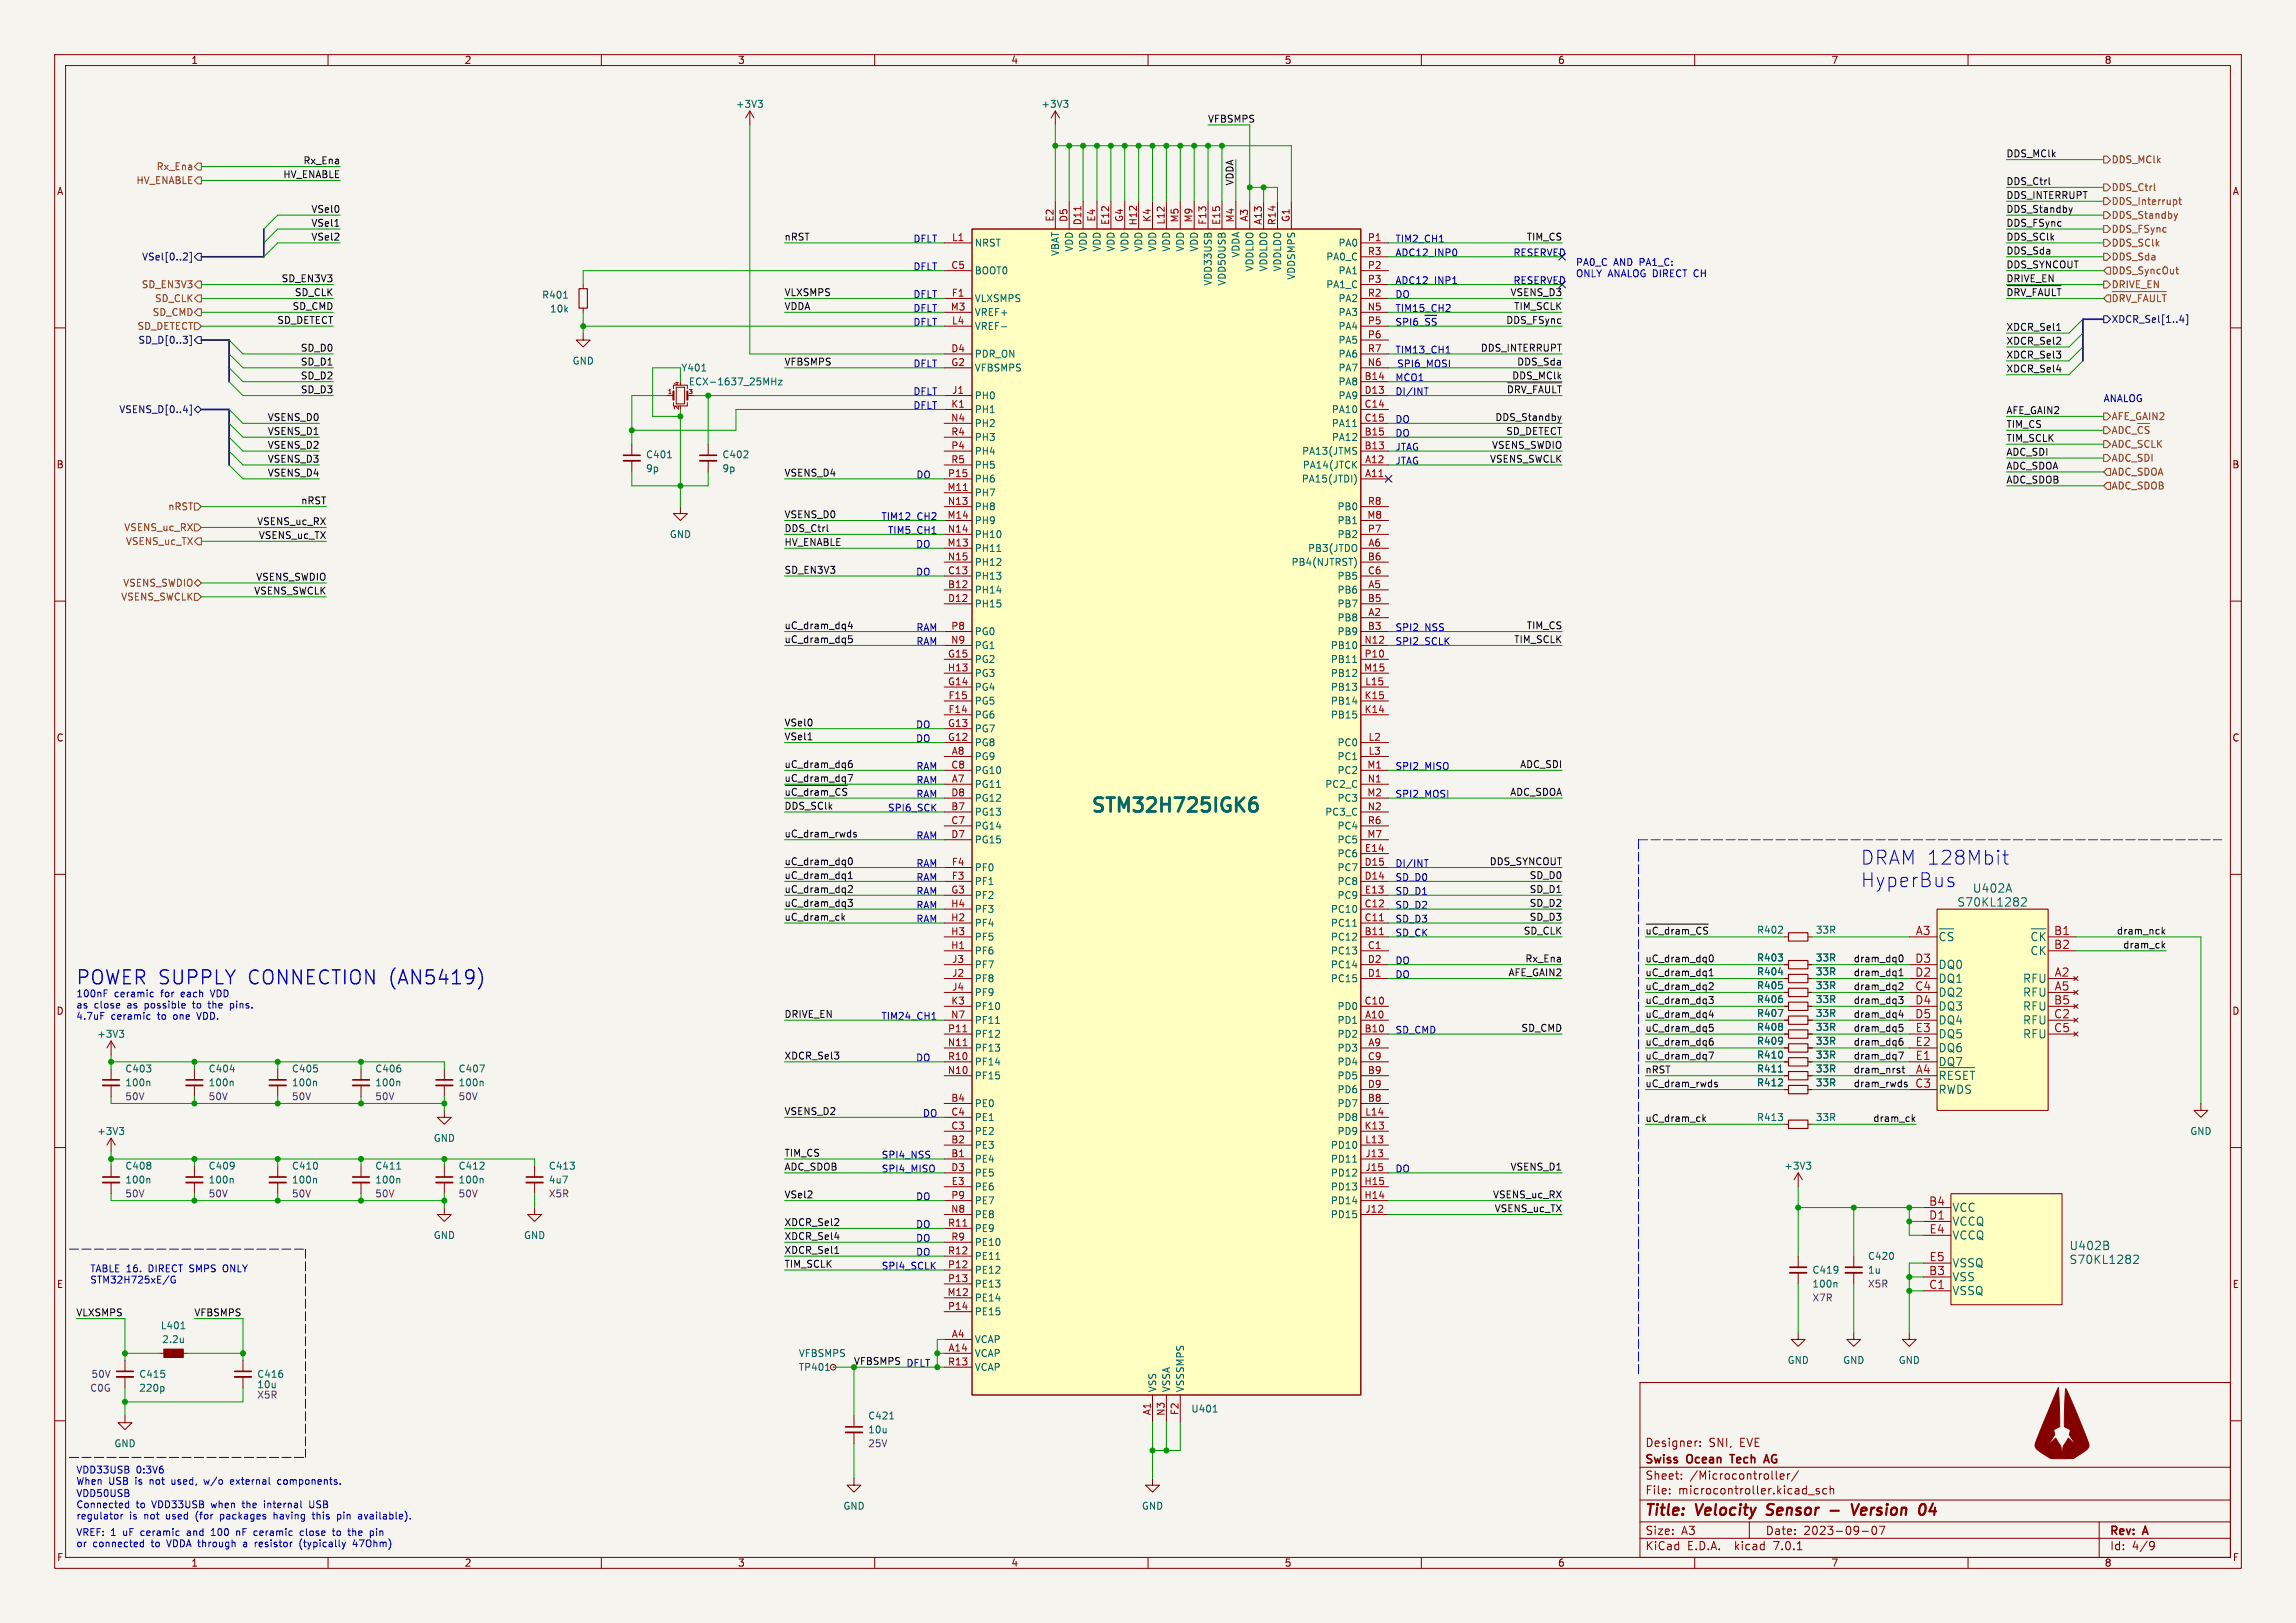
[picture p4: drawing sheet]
<svg xmlns="http://www.w3.org/2000/svg" width="420mm" height="297mm" viewBox="0 0 420 297" stroke-linecap="round" stroke-linejoin="round" font-family="sans-serif">
<defs><g id="words">
<text font-size="3.5" fill="#006464" x="199.4" y="149.2">STM32H725IGK6</text>
<g font-size="3.5" fill="#0000c2">
<text x="340.4" y="158.4">DRAM 128Mbit</text>
<text x="340.4" y="162.6">HyperBus</text>
<text x="14" y="180.3">POWER SUPPLY CONNECTION (AN5419)</text>
</g>
<g font-size="2.8" fill="#840000">
<text x="301" y="277.8">Title:</text>
<text x="310.4" y="277.8">Velocity</text>
<text x="323.9" y="277.8">Sensor</text>
<text x="340.7" y="277.8">Version</text>
<text x="353.6" y="277.8">04</text>
</g>
<g font-size="2.1" fill="#006464">
<text x="358" y="166.1">S70KL1282</text>
<text x="360.8" y="163.5">U402A</text>
<text x="354.6" y="173.1">~{CS}</text>
<text x="371.3" y="173.1">~{CK}</text>
<text x="354.6" y="177.5">DQ0</text>
<text x="371.3" y="174.9">CK</text>
<text x="354.6" y="182.5">DQ2</text>
<text x="354.6" y="180">DQ1</text>
<text x="354.6" y="185.1">DQ3</text>
<text x="370" y="180">RFU</text>
<text x="370" y="182.5">RFU</text>
<text x="370" y="185.1">RFU</text>
<text x="354.6" y="187.6">DQ4</text>
<text x="354.6" y="190.2">DQ5</text>
<text x="370" y="187.6">RFU</text>
<text x="370" y="190.2">RFU</text>
<text x="354.6" y="195.2">DQ7</text>
<text x="354.6" y="192.7">DQ6</text>
<text x="354.6" y="198.5">~{RESET}</text>
<text x="354.6" y="200.3">RWDS</text>
<text x="357.1" y="221.9">VCC</text>
<text x="357.1" y="224.5">VCCQ</text>
<text x="357.1" y="227">VCCQ</text>
<text x="357.1" y="232.1">VSSQ</text>
<text x="378.5" y="228.9">U402B</text>
<text x="378.5" y="231.5">S70KL1282</text>
<text x="357.1" y="234.6">VSS</text>
<text x="357.1" y="237.2">VSSQ</text>
</g>
<g font-size="2.1" fill="#a90000">
<text x="350.4" y="171.2">A3</text>
<text x="375.7" y="171.2">B1</text>
<text x="375.7" y="173.7">B2</text>
<text x="350.3" y="178.8">D2</text>
<text x="350.3" y="176.3">D3</text>
<text x="375.8" y="178.8">A2</text>
<text x="350.3" y="181.4">C4</text>
<text x="350.3" y="183.9">D4</text>
<text x="375.7" y="183.9">B5</text>
<text x="375.8" y="181.4">A5</text>
<text x="350.3" y="186.4">D5</text>
<text x="350.4" y="191.5">E2</text>
<text x="350.4" y="189">E3</text>
<text x="375.7" y="186.4">C2</text>
<text x="375.7" y="189">C5</text>
<text x="350.4" y="194.1">E1</text>
<text x="350.4" y="196.6">A4</text>
<text x="350.3" y="199.1">C3</text>
<text x="352.8" y="220.7">B4</text>
<text x="352.8" y="223.3">D1</text>
<text x="352.9" y="225.8">E4</text>
<text x="352.8" y="233.4">B3</text>
<text x="352.9" y="230.9">E5</text>
<text x="352.8" y="236">C1</text>
</g>
<g font-size="2.1" fill="#840000">
<text x="301" y="268.1">Swiss</text>
<text x="301" y="264.9">Designer:</text>
<text x="308.7" y="268.1">Ocean</text>
<text x="312.6" y="264.9">SNI,</text>
<text x="317.2" y="268.1">Tech</text>
<text x="318.2" y="264.9">EVE</text>
<text x="323.8" y="268.1">AG</text>
<text x="301" y="273.6">File:</text>
<text x="301" y="270.9">Sheet:</text>
<text x="307" y="273.6">microcontroller.kicad_sch</text>
<text x="309.1" y="270.9">/Microcontroller/</text>
<text x="301" y="281">Size:</text>
<text x="307.6" y="281">A3</text>
<text x="323" y="281">Date:</text>
<text x="329.9" y="281">2023-09-07</text>
<text x="386" y="281.2">Rev:</text>
<text x="392.2" y="281.2">A</text>
<text x="301" y="283.8">KiCad</text>
<text x="308.6" y="283.8">E.D.A.</text>
<text x="317.4" y="283.8">kicad</text>
<text x="324.5" y="283.8">7.0.1</text>
<text x="386" y="283.8">Id:</text>
<text x="390" y="283.8">4/9</text>
</g>
<g font-size="1.8" fill="#840000">
<text x="35" y="11.8">1</text>
<text x="85" y="11.8">2</text>
<text x="135" y="11.8">3</text>
<text x="185" y="11.8">4</text>
<text x="235" y="11.8">5</text>
<text x="285" y="11.8">6</text>
<text x="335" y="11.8">7</text>
<text x="385" y="11.8">8</text>
<text x="10.4" y="35.8">A</text>
<text x="408.4" y="35.8">A</text>
<text x="10.3" y="85.8">B</text>
<text x="408.3" y="85.8">B</text>
<text x="10.3" y="135.8">C</text>
<text x="408.3" y="135.8">C</text>
<text x="10.3" y="185.8">D</text>
<text x="408.3" y="185.8">D</text>
<text x="10.4" y="235.8">E</text>
<text x="408.3" y="235.8">E</text>
<text x="10.4" y="285.8">F</text>
<text x="35" y="286.8">1</text>
<text x="85" y="286.8">2</text>
<text x="135" y="286.8">3</text>
<text x="185" y="286.8">4</text>
<text x="235" y="286.8">5</text>
<text x="285" y="286.8">6</text>
<text x="335" y="286.8">7</text>
<text x="385" y="286.8">8</text>
<text x="408.4" y="285.8">F</text>
</g>
<g font-size="1.8" fill="#006464">
<text x="134.6" y="19.9">+3V3</text>
<text x="190.4" y="19.9">+3V3</text>
<text x="178.3" y="45.3">NRST</text>
<text x="193.9" y="47" transform="rotate(-90 193.9 47)">VBAT</text>
<text x="196.4" y="46.2" transform="rotate(-90 196.4 46.2)">VDD</text>
<text x="198.9" y="46.2" transform="rotate(-90 198.9 46.2)">VDD</text>
<text x="201.5" y="46.2" transform="rotate(-90 201.5 46.2)">VDD</text>
<text x="204" y="46.2" transform="rotate(-90 204 46.2)">VDD</text>
<text x="206.6" y="46.2" transform="rotate(-90 206.6 46.2)">VDD</text>
<text x="209.1" y="46.2" transform="rotate(-90 209.1 46.2)">VDD</text>
<text x="211.6" y="46.2" transform="rotate(-90 211.6 46.2)">VDD</text>
<text x="214.2" y="46.2" transform="rotate(-90 214.2 46.2)">VDD</text>
<text x="216.7" y="46.2" transform="rotate(-90 216.7 46.2)">VDD</text>
<text x="219.3" y="46.2" transform="rotate(-90 219.3 46.2)">VDD</text>
<text x="226.9" y="47.3" transform="rotate(-90 226.9 47.3)">VDDA</text>
<text x="242.5" y="47.8">PA0_C</text>
<text x="244.7" y="45.3">PA0</text>
<text x="178.3" y="50.4">BOOT0</text>
<text x="221.8" y="52.4" transform="rotate(-90 221.8 52.4)">VDD33USB</text>
<text x="224.3" y="52.4" transform="rotate(-90 224.3 52.4)">VDD50USB</text>
<text x="229.4" y="49.8" transform="rotate(-90 229.4 49.8)">VDDLDO</text>
<text x="232" y="49.8" transform="rotate(-90 232 49.8)">VDDLDO</text>
<text x="234.5" y="49.8" transform="rotate(-90 234.5 49.8)">VDDLDO</text>
<text x="237" y="51.3" transform="rotate(-90 237 51.3)">VDDSMPS</text>
<text x="242.5" y="52.9">PA1_C</text>
<text x="244.7" y="50.4">PA1</text>
<text x="99.1" y="54.8">R401</text>
<text x="100.6" y="57.3">10k</text>
<text x="178.3" y="55.4">VLXSMPS</text>
<text x="178.3" y="58">VREF+</text>
<text x="244.7" y="58">PA3</text>
<text x="244.7" y="55.4">PA2</text>
<text x="178.3" y="65.6">PDR_ON</text>
<text x="178.3" y="60.5">VREF-</text>
<text x="244.7" y="60.5">PA4</text>
<text x="244.7" y="63.1">PA5</text>
<text x="244.7" y="65.6">PA6</text>
<text x="104.7" y="66.9">GND</text>
<text x="124.6" y="68.1">Y401</text>
<text x="125.9" y="70.7">ECX-1637_25MHz</text>
<text x="178.3" y="68.1">VFBSMPS</text>
<text x="244.7" y="70.7">PA8</text>
<text x="244.7" y="68.1">PA7</text>
<text x="178.3" y="73.2">PH0</text>
<text x="178.3" y="75.8">PH1</text>
<text x="243.5" y="75.8">PA10</text>
<text x="244.7" y="73.2">PA9</text>
<text x="178.3" y="78.3">PH2</text>
<text x="178.3" y="83.4">PH4</text>
<text x="178.3" y="80.8">PH3</text>
<text x="238.1" y="83.4">PA13(JTMS</text>
<text x="243.5" y="80.8">PA12</text>
<text x="243.5" y="78.3">PA11</text>
<text x="118.1" y="84">C401</text>
<text x="118.1" y="86.6">9p</text>
<text x="132.1" y="84">C402</text>
<text x="132.1" y="86.6">9p</text>
<text x="178.3" y="88.5">PH6</text>
<text x="178.3" y="85.9">PH5</text>
<text x="238" y="88.5">PA15(JTDI)</text>
<text x="238.2" y="85.9">PA14(JTCK</text>
<text x="178.3" y="91">PH7</text>
<text x="178.3" y="93.5">PH8</text>
<text x="244.5" y="93.5">PB0</text>
<text x="122.5" y="98.6">GND</text>
<text x="178.3" y="101.2">PH11</text>
<text x="178.3" y="96.1">PH9</text>
<text x="178.3" y="98.6">PH10</text>
<text x="239.2" y="101.2">PB3(JTDO</text>
<text x="244.5" y="96.1">PB1</text>
<text x="244.5" y="98.6">PB2</text>
<text x="178.3" y="106.2">PH13</text>
<text x="178.3" y="103.7">PH12</text>
<text x="236.1" y="103.7">PB4(NJTRST)</text>
<text x="244.5" y="106.2">PB5</text>
<text x="178.3" y="108.8">PH14</text>
<text x="178.3" y="111.3">PH15</text>
<text x="244.5" y="113.9">PB8</text>
<text x="244.5" y="108.8">PB6</text>
<text x="244.5" y="111.3">PB7</text>
<text x="178.3" y="118.9">PG1</text>
<text x="178.3" y="116.4">PG0</text>
<text x="243.3" y="118.9">PB10</text>
<text x="244.5" y="116.4">PB9</text>
<text x="178.3" y="121.5">PG2</text>
<text x="178.3" y="124">PG3</text>
<text x="243.3" y="124">PB12</text>
<text x="243.3" y="121.5">PB11</text>
<text x="178.3" y="131.6">PG6</text>
<text x="178.3" y="129.1">PG5</text>
<text x="178.3" y="126.6">PG4</text>
<text x="243.3" y="131.6">PB15</text>
<text x="243.3" y="129.1">PB14</text>
<text x="243.3" y="126.6">PB13</text>
<text x="178.3" y="136.7">PG8</text>
<text x="178.3" y="134.2">PG7</text>
<text x="244.5" y="136.7">PC0</text>
<text x="178.3" y="139.3">PG9</text>
<text x="178.3" y="141.8">PG10</text>
<text x="244.5" y="139.3">PC1</text>
<text x="244.5" y="141.8">PC2</text>
<text x="178.3" y="144.3">PG11</text>
<text x="178.3" y="149.4">PG13</text>
<text x="178.3" y="146.9">PG12</text>
<text x="242.3" y="144.3">PC2_C</text>
<text x="242.3" y="149.4">PC3_C</text>
<text x="244.5" y="146.9">PC3</text>
<text x="178.3" y="152">PG14</text>
<text x="178.3" y="154.5">PG15</text>
<text x="244.5" y="154.5">PC5</text>
<text x="244.5" y="152">PC4</text>
<text x="178.3" y="159.6">PF0</text>
<text x="244.5" y="159.6">PC7</text>
<text x="244.5" y="157">PC6</text>
<text x="178.3" y="162.1">PF1</text>
<text x="178.3" y="164.7">PF2</text>
<text x="178.3" y="167.2">PF3</text>
<text x="243.3" y="167.2">PC10</text>
<text x="244.5" y="162.1">PC8</text>
<text x="244.5" y="164.7">PC9</text>
<text x="178.3" y="169.7">PF4</text>
<text x="178.3" y="172.3">PF5</text>
<text x="243.3" y="172.3">PC12</text>
<text x="243.3" y="169.7">PC11</text>
<text x="321.3" y="171">R402</text>
<text x="332.1" y="171">33R</text>
<text x="178.3" y="174.8">PF6</text>
<text x="178.3" y="179.9">PF8</text>
<text x="178.3" y="177.4">PF7</text>
<text x="243.3" y="174.8">PC13</text>
<text x="243.3" y="179.9">PC15</text>
<text x="243.3" y="177.4">PC14</text>
<text x="321.3" y="176.1">R403</text>
<text x="321.3" y="178.6">R404</text>
<text x="332.1" y="176.1">33R</text>
<text x="332.1" y="178.6">33R</text>
<text x="178.3" y="182.4">PF9</text>
<text x="178.3" y="185">PF10</text>
<text x="244.5" y="185">PD0</text>
<text x="321.3" y="183.7">R406</text>
<text x="321.3" y="181.2">R405</text>
<text x="332.1" y="183.7">33R</text>
<text x="332.1" y="181.2">33R</text>
<text x="17.7" y="190.1">+3V3</text>
<text x="178.3" y="187.5">PF11</text>
<text x="178.3" y="190.1">PF12</text>
<text x="244.5" y="187.5">PD1</text>
<text x="244.5" y="190.1">PD2</text>
<text x="321.3" y="188.8">R408</text>
<text x="321.3" y="191.3">R409</text>
<text x="321.3" y="186.2">R407</text>
<text x="332.1" y="188.8">33R</text>
<text x="332.1" y="191.3">33R</text>
<text x="332.1" y="186.2">33R</text>
<text x="22.9" y="196.4">C403</text>
<text x="38.1" y="196.4">C404</text>
<text x="53.3" y="196.4">C405</text>
<text x="68.6" y="196.4">C406</text>
<text x="83.8" y="196.4">C407</text>
<text x="178.3" y="197.7">PF15</text>
<text x="178.3" y="192.6">PF13</text>
<text x="178.3" y="195.1">PF14</text>
<text x="244.5" y="192.6">PD3</text>
<text x="244.5" y="197.7">PD5</text>
<text x="244.5" y="195.1">PD4</text>
<text x="321.3" y="196.4">R411</text>
<text x="321.3" y="193.9">R410</text>
<text x="332.1" y="196.4">33R</text>
<text x="332.1" y="193.9">33R</text>
<text x="22.9" y="198.9">100n</text>
<text x="38.1" y="198.9">100n</text>
<text x="53.3" y="198.9">100n</text>
<text x="68.6" y="198.9">100n</text>
<text x="83.8" y="198.9">100n</text>
<text x="178.3" y="202.8">PE0</text>
<text x="244.5" y="202.8">PD7</text>
<text x="244.5" y="200.2">PD6</text>
<text x="321.3" y="198.9">R412</text>
<text x="332.1" y="198.9">33R</text>
<text x="17.7" y="207.8">+3V3</text>
<text x="79.3" y="209.1">GND</text>
<text x="178.3" y="207.8">PE2</text>
<text x="178.3" y="205.3">PE1</text>
<text x="244.5" y="207.8">PD9</text>
<text x="244.5" y="205.3">PD8</text>
<text x="321.3" y="205.3">R413</text>
<text x="332.1" y="205.3">33R</text>
<text x="400.6" y="207.8">GND</text>
<text x="22.9" y="214.2">C408</text>
<text x="38.1" y="214.2">C409</text>
<text x="53.3" y="214.2">C410</text>
<text x="68.6" y="214.2">C411</text>
<text x="83.8" y="214.2">C412</text>
<text x="100.3" y="214.2">C413</text>
<text x="178.3" y="212.9">PE4</text>
<text x="178.3" y="210.4">PE3</text>
<text x="178.3" y="215.5">PE5</text>
<text x="243.3" y="212.9">PD11</text>
<text x="243.3" y="215.5">PD12</text>
<text x="243.3" y="210.4">PD10</text>
<text x="326.3" y="214.2">+3V3</text>
<text x="22.9" y="216.7">100n</text>
<text x="38.1" y="216.7">100n</text>
<text x="53.3" y="216.7">100n</text>
<text x="68.6" y="216.7">100n</text>
<text x="83.8" y="216.7">100n</text>
<text x="100.3" y="216.7">4u7</text>
<text x="178.3" y="218">PE6</text>
<text x="178.3" y="220.5">PE7</text>
<text x="243.3" y="220.5">PD14</text>
<text x="243.3" y="218">PD13</text>
<text x="79.3" y="226.9">GND</text>
<text x="95.8" y="226.9">GND</text>
<text x="178.3" y="223.1">PE8</text>
<text x="178.3" y="225.6">PE9</text>
<text x="243.3" y="223.1">PD15</text>
<text x="178.3" y="233.2">PE12</text>
<text x="178.3" y="230.7">PE11</text>
<text x="178.3" y="228.2">PE10</text>
<text x="331.5" y="233.2">C419</text>
<text x="341.6" y="230.7">C420</text>
<text x="341.6" y="233.2">1u</text>
<text x="178.3" y="238.3">PE14</text>
<text x="178.3" y="235.8">PE13</text>
<text x="331.5" y="235.8">100n</text>
<text x="29.4" y="243.4">L401</text>
<text x="29.6" y="245.9">2.2u</text>
<text x="178.3" y="245.9">VCAP</text>
<text x="178.3" y="240.9">PE15</text>
<text x="146.1" y="251">TP401</text>
<text x="146.1" y="248.5">VFBSMPS</text>
<text x="178.3" y="248.5">VCAP</text>
<text x="178.3" y="251">VCAP</text>
<text x="326.9" y="249.7">GND</text>
<text x="337.1" y="249.7">GND</text>
<text x="347.3" y="249.7">GND</text>
<text x="25.4" y="252.3">C415</text>
<text x="25.4" y="254.8">220p</text>
<text x="47" y="252.3">C416</text>
<text x="211.6" y="254.8" transform="rotate(-90 211.6 254.8)">VSS</text>
<text x="214.2" y="254.8" transform="rotate(-90 214.2 254.8)">VSSA</text>
<text x="216.7" y="254.8" transform="rotate(-90 216.7 254.8)">VSSSMPS</text>
<text x="158.8" y="259.9">C421</text>
<text x="158.8" y="262.4">10u</text>
<text x="217.9" y="258.6">U401</text>
<text x="20.9" y="265">GND</text>
<text x="154.2" y="276.4">GND</text>
<text x="208.8" y="276.4">GND</text>
</g>
<g font-size="1.8" fill="#0f0f0f">
<text x="221" y="22.5">VFBSMPS</text>
<text x="367" y="28.9">DDS_MClk</text>
<text x="51.7" y="32.7">HV_ENABLE</text>
<text x="55.4" y="30.1">Rx_Ena</text>
<text x="225.7" y="34.1" transform="rotate(-90 225.7 34.1)">VDDA</text>
<text x="367" y="33.9">DDS_Ctrl</text>
<text x="56.8" y="39">VSel0</text>
<text x="56.8" y="41.6">VSel1</text>
<text x="367" y="36.5">DDS_INTERRUPT</text>
<text x="367" y="39">DDS_Standby</text>
<text x="367" y="41.6">DDS_FSync</text>
<text x="56.8" y="44.1">VSel2</text>
<text x="143.5" y="44.1">nRST</text>
<text x="279.2" y="44.1">TIM_CS</text>
<text x="367" y="44.1">DDS_SClk</text>
<text x="367" y="46.6">DDS_Sda</text>
<text x="51.4" y="51.7">SD_EN3V3</text>
<text x="367" y="51.7">DRIVE_EN</text>
<text x="367" y="49.2">DDS_SYNCOUT</text>
<text x="50.6" y="59.3">SD_DETECT</text>
<text x="53.4" y="56.8">SD_CMD</text>
<text x="53.8" y="54.3">SD_CLK</text>
<text x="143.5" y="54.3">VLXSMPS</text>
<text x="143.5" y="56.8">VDDA</text>
<text x="275.4" y="59.3">DDS_FSync</text>
<text x="276.2" y="54.3">VSENS_D3</text>
<text x="276.9" y="56.8">TIM_SCLK</text>
<text x="367" y="54.3">~{DRV_FAULT}</text>
<text x="54.9" y="64.4">SD_D0</text>
<text x="270.7" y="64.4">DDS_INTERRUPT</text>
<text x="367" y="60.6">XDCR_Sel1</text>
<text x="367" y="63.2">XDCR_Sel2</text>
<text x="367" y="65.7">XDCR_Sel3</text>
<text x="54.9" y="69.5">SD_D2</text>
<text x="54.9" y="67">SD_D1</text>
<text x="143.5" y="67">VFBSMPS</text>
<text x="276.5" y="69.5">DDS_MClk</text>
<text x="277.4" y="67">DDS_Sda</text>
<text x="367" y="68.2">XDCR_Sel4</text>
<text x="48.9" y="77.1">VSENS_D0</text>
<text x="54.9" y="72">SD_D3</text>
<text x="273.4" y="77.1">DDS_Standby</text>
<text x="275.5" y="72">~{DRV_FAULT}</text>
<text x="367" y="75.9">AFE_GAIN2</text>
<text x="48.9" y="79.7">VSENS_D1</text>
<text x="48.9" y="82.2">VSENS_D2</text>
<text x="272.8" y="82.2">VSENS_SWDIO</text>
<text x="275.4" y="79.7">SD_DETECT</text>
<text x="367" y="80.9">TIM_SCLK</text>
<text x="367" y="78.4">TIM_CS</text>
<text x="367" y="83.5">ADC_SDI</text>
<text x="48.9" y="84.7">VSENS_D3</text>
<text x="48.9" y="87.3">VSENS_D4</text>
<text x="143.5" y="87.3">VSENS_D4</text>
<text x="272.4" y="84.7">VSENS_SWCLK</text>
<text x="367" y="88.6">ADC_SDOB</text>
<text x="367" y="86">ADC_SDOA</text>
<text x="55" y="92.4">nRST</text>
<text x="143.5" y="94.9">VSENS_D0</text>
<text x="46.9" y="96.2">VSENS_uc_RX</text>
<text x="47.2" y="98.7">VSENS_uc_TX</text>
<text x="143.5" y="100">HV_ENABLE</text>
<text x="143.5" y="97.4">DDS_Ctrl</text>
<text x="46.7" y="106.3">VSENS_SWDIO</text>
<text x="143.5" y="105.1">SD_EN3V3</text>
<text x="46.4" y="108.9">VSENS_SWCLK</text>
<text x="143.5" y="117.8">uC_dram_dq5</text>
<text x="143.5" y="115.2">uC_dram_dq4</text>
<text x="276.9" y="117.8">TIM_SCLK</text>
<text x="279.2" y="115.2">TIM_CS</text>
<text x="143.5" y="135.5">VSel1</text>
<text x="143.5" y="133">VSel0</text>
<text x="143.5" y="140.6">uC_dram_dq6</text>
<text x="143.5" y="143.2">uC_dram_dq7</text>
<text x="277.9" y="140.6">ADC_SDI</text>
<text x="143.5" y="148.2">DDS_SClk</text>
<text x="143.5" y="145.7">~{uC_dram_CS}</text>
<text x="276.1" y="145.7">ADC_SDOA</text>
<text x="143.5" y="153.3">uC_dram_rwds</text>
<text x="143.5" y="160.9">uC_dram_dq1</text>
<text x="143.5" y="158.4">uC_dram_dq0</text>
<text x="272.4" y="158.4">DDS_SYNCOUT</text>
<text x="279.7" y="160.9">SD_D0</text>
<text x="143.5" y="166">uC_dram_dq3</text>
<text x="143.5" y="163.5">uC_dram_dq2</text>
<text x="279.7" y="166">SD_D2</text>
<text x="279.7" y="163.5">SD_D1</text>
<text x="143.5" y="168.6">uC_dram_ck</text>
<text x="278.6" y="171.1">SD_CLK</text>
<text x="279.7" y="168.6">SD_D3</text>
<text x="301" y="171.1">~{uC_dram_CS}</text>
<text x="387.1" y="171.1">dram_nck</text>
<text x="388.3" y="173.6">dram_ck</text>
<text x="275.8" y="178.7">AFE_GAIN2</text>
<text x="278.9" y="176.2">Rx_Ena</text>
<text x="301" y="176.2">uC_dram_dq0</text>
<text x="301" y="178.7">uC_dram_dq1</text>
<text x="339.1" y="178.7">dram_dq1</text>
<text x="339.1" y="176.2">dram_dq0</text>
<text x="301" y="181.3">uC_dram_dq2</text>
<text x="301" y="183.8">uC_dram_dq3</text>
<text x="339.1" y="183.8">dram_dq3</text>
<text x="339.1" y="181.3">dram_dq2</text>
<text x="143.5" y="186.3">DRIVE_EN</text>
<text x="278.2" y="188.9">SD_CMD</text>
<text x="301" y="186.3">uC_dram_dq4</text>
<text x="301" y="188.9">uC_dram_dq5</text>
<text x="301" y="191.4">uC_dram_dq6</text>
<text x="339.1" y="188.9">dram_dq5</text>
<text x="339.1" y="186.3">dram_dq4</text>
<text x="339.1" y="191.4">dram_dq6</text>
<text x="143.5" y="194">XDCR_Sel3</text>
<text x="301" y="196.5">nRST</text>
<text x="301" y="194">uC_dram_dq7</text>
<text x="339.1" y="196.5">dram_nrst</text>
<text x="339.1" y="194">dram_dq7</text>
<text x="301" y="199">uC_dram_rwds</text>
<text x="339.1" y="199">dram_rwds</text>
<text x="143.5" y="204.1">VSENS_D2</text>
<text x="301" y="205.4">uC_dram_ck</text>
<text x="342.5" y="205.4">dram_ck</text>
<text x="143.5" y="214.3">ADC_SDOB</text>
<text x="143.5" y="211.7">TIM_CS</text>
<text x="276.2" y="214.3">VSENS_D1</text>
<text x="143.5" y="219.4">VSel2</text>
<text x="273" y="219.4">VSENS_uc_RX</text>
<text x="273.3" y="221.9">VSENS_uc_TX</text>
<text x="143.5" y="227">XDCR_Sel4</text>
<text x="143.5" y="224.4">XDCR_Sel2</text>
<text x="143.5" y="232.1">TIM_SCLK</text>
<text x="143.5" y="229.5">XDCR_Sel1</text>
<text x="14" y="241">VLXSMPS</text>
<text x="35.6" y="241">VFBSMPS</text>
</g>
<g font-size="1.8" fill="#725600">
<text x="24.8" y="33.8">HV_ENABLE</text>
<text x="28.5" y="31.3">Rx_Ena</text>
<text x="386.3" y="30">DDS_MClk</text>
<text x="386.3" y="35.1">DDS_Ctrl</text>
<text x="386.3" y="40.2">DDS_Standby</text>
<text x="386.3" y="37.7">DDS_Interrupt</text>
<text x="386.3" y="45.3">DDS_SClk</text>
<text x="386.3" y="47.8">DDS_Sda</text>
<text x="386.3" y="42.7">DDS_FSync</text>
<text x="25.8" y="52.9">SD_EN3V3</text>
<text x="386.3" y="50.4">DDS_SyncOut</text>
<text x="386.3" y="52.9">DRIVE_EN</text>
<text x="27.8" y="58">SD_CMD</text>
<text x="28.2" y="55.4">SD_CLK</text>
<text x="386.3" y="56">~{DRV_FAULT}</text>
<text x="25" y="60.5">SD_DETECT</text>
<text x="386.3" y="77">AFE_GAIN2</text>
<text x="386.3" y="80.2">ADC_~{CS}</text>
<text x="386.3" y="82.1">ADC_SCLK</text>
<text x="386.3" y="89.7">ADC_SDOB</text>
<text x="386.3" y="87.2">ADC_SDOA</text>
<text x="386.3" y="84.6">ADC_SDI</text>
<text x="30.6" y="93.5">nRST</text>
<text x="22.6" y="97.3">VSENS_uc_RX</text>
<text x="22.9" y="99.9">VSENS_uc_TX</text>
<text x="22.4" y="107.5">VSENS_SWDIO</text>
<text x="22.1" y="110">VSENS_SWCLK</text>
</g>
<g font-size="1.8" fill="#a90000">
<text x="192.8" y="40.6" transform="rotate(-90 192.8 40.6)">E2</text>
<text x="195.3" y="40.7" transform="rotate(-90 195.3 40.7)">D5</text>
<text x="197.9" y="41.3" transform="rotate(-90 197.9 41.3)">D11</text>
<text x="200.4" y="40.6" transform="rotate(-90 200.4 40.6)">E4</text>
<text x="202.9" y="41.2" transform="rotate(-90 202.9 41.2)">E12</text>
<text x="205.5" y="40.7" transform="rotate(-90 205.5 40.7)">G4</text>
<text x="208" y="41.3" transform="rotate(-90 208 41.3)">H12</text>
<text x="210.6" y="40.7" transform="rotate(-90 210.6 40.7)">K4</text>
<text x="213.1" y="41.2" transform="rotate(-90 213.1 41.2)">L12</text>
<text x="215.6" y="40.8" transform="rotate(-90 215.6 40.8)">M5</text>
<text x="218.2" y="40.8" transform="rotate(-90 218.2 40.8)">M9</text>
<text x="220.7" y="41.2" transform="rotate(-90 220.7 41.2)">F13</text>
<text x="223.3" y="41.2" transform="rotate(-90 223.3 41.2)">E15</text>
<text x="225.8" y="40.8" transform="rotate(-90 225.8 40.8)">M4</text>
<text x="228.3" y="40.6" transform="rotate(-90 228.3 40.6)">A3</text>
<text x="230.9" y="41.2" transform="rotate(-90 230.9 41.2)">A13</text>
<text x="233.4" y="41.3" transform="rotate(-90 233.4 41.3)">R14</text>
<text x="236" y="40.7" transform="rotate(-90 236 40.7)">G1</text>
<text x="174.1" y="44.2">L1</text>
<text x="250.2" y="44.2">P1</text>
<text x="250.2" y="46.7">R3</text>
<text x="174" y="49.3">C5</text>
<text x="250.2" y="49.3">P2</text>
<text x="250.2" y="51.8">P3</text>
<text x="173.9" y="56.9">M3</text>
<text x="174" y="54.4">F1</text>
<text x="174.1" y="59.4">L4</text>
<text x="250.1" y="56.9">N5</text>
<text x="250.2" y="59.4">P5</text>
<text x="250.2" y="54.4">R2</text>
<text x="174" y="64.5">D4</text>
<text x="250.2" y="62">P6</text>
<text x="250.2" y="64.5">R7</text>
<text x="174" y="67.1">G2</text>
<text x="249.6" y="69.6">B14</text>
<text x="250.1" y="67.1">N6</text>
<text x="173.9" y="77.2">N4</text>
<text x="174" y="74.7">K1</text>
<text x="174.1" y="72.1">J1</text>
<text x="249.6" y="74.7">C14</text>
<text x="249.6" y="77.2">C15</text>
<text x="249.6" y="72.1">D13</text>
<text x="174" y="82.3">P4</text>
<text x="174" y="79.8">R4</text>
<text x="249.6" y="82.3">B13</text>
<text x="249.6" y="79.8">B15</text>
<text x="173.3" y="89.9">M11</text>
<text x="173.4" y="87.4">P15</text>
<text x="174" y="84.8">R5</text>
<text x="249.6" y="87.4">A11</text>
<text x="249.6" y="84.8">A12</text>
<text x="173.3" y="95">M14</text>
<text x="173.3" y="92.5">N13</text>
<text x="250.1" y="95">M8</text>
<text x="250.2" y="92.5">R8</text>
<text x="173.3" y="100.1">M13</text>
<text x="173.3" y="97.5">N14</text>
<text x="250.2" y="97.5">P7</text>
<text x="250.2" y="100.1">A6</text>
<text x="173.3" y="102.6">N15</text>
<text x="173.4" y="107.7">B12</text>
<text x="173.4" y="105.2">C13</text>
<text x="250.2" y="102.6">B6</text>
<text x="250.2" y="105.2">C6</text>
<text x="250.2" y="107.7">A5</text>
<text x="173.4" y="110.2">D12</text>
<text x="250.2" y="110.2">B5</text>
<text x="250.2" y="112.8">A2</text>
<text x="173.9" y="117.9">N9</text>
<text x="174" y="115.3">P8</text>
<text x="249.5" y="117.9">N12</text>
<text x="250.2" y="115.3">B3</text>
<text x="173.3" y="122.9">H13</text>
<text x="173.4" y="125.5">G14</text>
<text x="173.4" y="120.4">G15</text>
<text x="249.5" y="122.9">M15</text>
<text x="249.6" y="120.4">P10</text>
<text x="249.7" y="125.5">L15</text>
<text x="173.4" y="130.6">F14</text>
<text x="173.4" y="128">F15</text>
<text x="249.6" y="130.6">K14</text>
<text x="249.6" y="128">K15</text>
<text x="173.4" y="135.6">G12</text>
<text x="173.4" y="133.1">G13</text>
<text x="250.3" y="135.6">L2</text>
<text x="174" y="140.7">C8</text>
<text x="174" y="143.3">A7</text>
<text x="174" y="138.2">A8</text>
<text x="250.1" y="140.7">M1</text>
<text x="250.1" y="143.3">N1</text>
<text x="250.3" y="138.2">L3</text>
<text x="174" y="148.3">B7</text>
<text x="174" y="145.8">D8</text>
<text x="250.1" y="145.8">M2</text>
<text x="250.1" y="148.3">N2</text>
<text x="174" y="150.9">C7</text>
<text x="174" y="153.4">D7</text>
<text x="249.6" y="156">E14</text>
<text x="250.1" y="153.4">M7</text>
<text x="250.2" y="150.9">R6</text>
<text x="174" y="161">F3</text>
<text x="174" y="158.5">F4</text>
<text x="249.6" y="161">D14</text>
<text x="249.6" y="158.5">D15</text>
<text x="173.9" y="166.1">H4</text>
<text x="174" y="163.6">G3</text>
<text x="249.6" y="166.1">C12</text>
<text x="249.6" y="163.6">E13</text>
<text x="173.9" y="173.7">H1</text>
<text x="173.9" y="168.7">H2</text>
<text x="173.9" y="171.2">H3</text>
<text x="249.6" y="171.2">B11</text>
<text x="249.6" y="168.7">C11</text>
<text x="250.2" y="173.7">C1</text>
<text x="174.1" y="178.8">J2</text>
<text x="174.1" y="176.3">J3</text>
<text x="250.2" y="178.8">D1</text>
<text x="250.2" y="176.3">D2</text>
<text x="174" y="183.9">K3</text>
<text x="174.1" y="181.4">J4</text>
<text x="249.6" y="183.9">C10</text>
<text x="173.3" y="191.5">N11</text>
<text x="173.4" y="189">P11</text>
<text x="173.9" y="186.4">N7</text>
<text x="249.6" y="189">B10</text>
<text x="249.6" y="186.4">A10</text>
<text x="250.2" y="191.5">A9</text>
<text x="173.3" y="196.6">N10</text>
<text x="173.4" y="194.1">R10</text>
<text x="250.2" y="196.6">B9</text>
<text x="250.2" y="194.1">C9</text>
<text x="174" y="201.7">B4</text>
<text x="250.2" y="201.7">B8</text>
<text x="250.2" y="199.1">D9</text>
<text x="174" y="209.3">B2</text>
<text x="174" y="206.8">C3</text>
<text x="174" y="204.2">C4</text>
<text x="249.6" y="206.8">K13</text>
<text x="249.7" y="209.3">L13</text>
<text x="249.7" y="204.2">L14</text>
<text x="174" y="211.8">B1</text>
<text x="174" y="214.4">D3</text>
<text x="249.7" y="211.8">J13</text>
<text x="249.7" y="214.4">J15</text>
<text x="173.9" y="222">N8</text>
<text x="174" y="219.5">P9</text>
<text x="174" y="216.9">E3</text>
<text x="249.5" y="219.5">H14</text>
<text x="249.5" y="216.9">H15</text>
<text x="249.7" y="222">J12</text>
<text x="173.4" y="224.5">R11</text>
<text x="174" y="227.1">R9</text>
<text x="173.4" y="232.2">P12</text>
<text x="173.4" y="229.6">R12</text>
<text x="173.3" y="237.2">M12</text>
<text x="173.4" y="234.7">P13</text>
<text x="173.4" y="239.8">P14</text>
<text x="174" y="244.9">A4</text>
<text x="173.4" y="249.9">R13</text>
<text x="173.4" y="247.4">A14</text>
<text x="210.6" y="259" transform="rotate(-90 210.6 259)">A1</text>
<text x="213.1" y="259.1" transform="rotate(-90 213.1 259.1)">N3</text>
<text x="215.6" y="259" transform="rotate(-90 215.6 259)">F2</text>
</g>
<g font-size="1.8" fill="#000084">
<text x="25.9" y="47.8">VSel[0..2]</text>
<text x="276.9" y="47">RESERVED</text>
<text x="276.9" y="52.1">RESERVED</text>
<text x="386.3" y="59.2">XDCR_Sel[1..4]</text>
<text x="25.2" y="63.1">SD_D[0..3]</text>
<text x="21.7" y="75.8">VSENS_D[0..4]</text>
</g>
<g font-size="1.8" fill="#0000c2">
<text x="167" y="44.4">DFLT</text>
<text x="255.3" y="44.4">TIM2_CH1</text>
<text x="255.3" y="47">ADC12_INP0</text>
<text x="167" y="49.5">DFLT</text>
<text x="255.3" y="52.1">ADC12_INP1</text>
<text x="288.3" y="48.7">PA0_C</text>
<text x="288.3" y="50.8">ONLY ANALOG DIRECT CH</text>
<text x="295.2" y="48.7">AND PA1_C:</text>
<text x="167" y="59.7">DFLT</text>
<text x="167" y="54.6">DFLT</text>
<text x="167" y="57.2">DFLT</text>
<text x="255.3" y="57.2">TIM15_CH2</text>
<text x="255.3" y="54.6">DO</text>
<text x="255.3" y="59.7">SPI6_~{SS}</text>
<text x="255.3" y="64.8">TIM13_CH1</text>
<text x="167" y="67.3">DFLT</text>
<text x="255.3" y="69.8">MCO1</text>
<text x="255.4" y="67.3">SPI6_MOSI</text>
<text x="167" y="72.4">DFLT</text>
<text x="167" y="74.9">DFLT</text>
<text x="255.3" y="72.4">DI/INT</text>
<text x="255.3" y="77.5">DO</text>
<text x="384.8" y="73.7">ANALOG</text>
<text x="255.3" y="80">DO</text>
<text x="255.3" y="82.5">JTAG</text>
<text x="167.6" y="87.6">DO</text>
<text x="255.3" y="85.1">JTAG</text>
<text x="161.1" y="95.2">TIM12_CH2</text>
<text x="162.3" y="97.8">TIM5_CH1</text>
<text x="167.5" y="100.3">DO</text>
<text x="167.5" y="105.4">DO</text>
<text x="167.6" y="118.1">RAM</text>
<text x="167.6" y="115.6">RAM</text>
<text x="255.3" y="115.6">SPI2_NSS</text>
<text x="255.3" y="118.1">SPI2_SCLK</text>
<text x="167.5" y="133.3">DO</text>
<text x="167.5" y="135.9">DO</text>
<text x="167.6" y="143.5">RAM</text>
<text x="167.6" y="141">RAM</text>
<text x="255.3" y="141">SPI2_MISO</text>
<text x="162.3" y="148.6">SPI6_SCK</text>
<text x="167.6" y="146">RAM</text>
<text x="255.3" y="146">SPI2_MOSI</text>
<text x="167.6" y="153.7">RAM</text>
<text x="167.6" y="161.3">RAM</text>
<text x="167.6" y="158.8">RAM</text>
<text x="255.3" y="158.8">DI/INT</text>
<text x="255.3" y="161.3">SD_D0</text>
<text x="167.6" y="163.8">RAM</text>
<text x="167.6" y="166.4">RAM</text>
<text x="255.3" y="163.8">SD_D1</text>
<text x="255.3" y="166.4">SD_D2</text>
<text x="167.6" y="168.9">RAM</text>
<text x="255.3" y="171.4">SD_CK</text>
<text x="255.3" y="168.9">SD_D3</text>
<text x="255.3" y="176.5">DO</text>
<text x="255.3" y="179.1">DO</text>
<text x="14" y="182.6">100nF</text>
<text x="14" y="184.6">as</text>
<text x="17.2" y="184.6">close</text>
<text x="20.9" y="182.6">ceramic</text>
<text x="23.4" y="184.6">as</text>
<text x="26.6" y="184.6">possible</text>
<text x="29.5" y="182.6">for</text>
<text x="33.3" y="182.6">each</text>
<text x="35.6" y="184.6">to</text>
<text x="38.6" y="184.6">the</text>
<text x="38.8" y="182.6">VDD</text>
<text x="42.6" y="184.6">pins.</text>
<text x="14" y="186.7">4.7uF</text>
<text x="20.3" y="186.7">ceramic</text>
<text x="28.9" y="186.7">to</text>
<text x="31.9" y="186.7">one</text>
<text x="36.4" y="186.7">VDD.</text>
<text x="161.1" y="186.7">TIM24_CH1</text>
<text x="255.3" y="189.2">SD_CMD</text>
<text x="167.5" y="194.3">DO</text>
<text x="168.7" y="204.5">DO</text>
<text x="161.3" y="214.6">SPI4_MISO</text>
<text x="161.3" y="212.1">SPI4_NSS</text>
<text x="255.3" y="214.6">DO</text>
<text x="167.5" y="219.7">DO</text>
<text x="167.5" y="227.3">DO</text>
<text x="167.5" y="224.8">DO</text>
<text x="16.5" y="232.9">TABLE 16.</text>
<text x="27.2" y="232.9">DIRECT SMPS ONLY</text>
<text x="161.3" y="232.4">SPI4_SCLK</text>
<text x="167.5" y="229.9">DO</text>
<text x="16.5" y="234.9">STM32H725xE/G</text>
<text x="14" y="269.7">VDD33USB</text>
<text x="24.9" y="269.7">0:3V6</text>
<text x="14" y="271.8">When</text>
<text x="14" y="274">VDD50USB</text>
<text x="19.9" y="271.8">USB</text>
<text x="24.8" y="271.8">is</text>
<text x="27.5" y="271.8">not</text>
<text x="31.7" y="271.8">used,</text>
<text x="37.8" y="271.8">w/o</text>
<text x="42.7" y="271.8">external</text>
<text x="51.4" y="271.8">components.</text>
<text x="14" y="281.2">VREF: 1</text>
<text x="14" y="276.1">Connected</text>
<text x="14" y="278.1">regulator</text>
<text x="22.6" y="281.2">uF</text>
<text x="23.7" y="278.1">is</text>
<text x="24.9" y="276.1">to</text>
<text x="25.9" y="281.2">ceramic</text>
<text x="26.4" y="278.1">not</text>
<text x="27.9" y="276.1">VDD33USB</text>
<text x="30.6" y="278.1">used</text>
<text x="34.5" y="281.2">and</text>
<text x="36.1" y="278.1">(for</text>
<text x="38.8" y="276.1">when</text>
<text x="39" y="281.2">100</text>
<text x="40.7" y="278.1">packages</text>
<text x="43.8" y="281.2">nF</text>
<text x="44.7" y="276.1">the</text>
<text x="47.1" y="281.2">ceramic</text>
<text x="48.7" y="276.1">internal</text>
<text x="50.6" y="278.1">having</text>
<text x="55.7" y="281.2">close</text>
<text x="57.1" y="276.1">USB</text>
<text x="57.9" y="278.1">this</text>
<text x="61.8" y="281.2">to</text>
<text x="62.5" y="278.1">pin</text>
<text x="64.8" y="281.2">the</text>
<text x="66.5" y="278.1">available).</text>
<text x="68.8" y="281.2">pin</text>
<text x="14" y="283.2">or</text>
<text x="17" y="283.2">connected</text>
<text x="27.8" y="283.2">to</text>
<text x="30.7" y="283.2">VDDA through</text>
<text x="44.9" y="283.2">a</text>
<text x="47.1" y="283.2">resistor</text>
<text x="55.4" y="283.2">(typically</text>
<text x="65.4" y="283.2">47Ohm)</text>
</g>
<g font-size="1.8" fill="#840084">
<text x="22.9" y="201.5">50V</text>
<text x="38.1" y="201.5">50V</text>
<text x="53.3" y="201.5">50V</text>
<text x="68.6" y="201.5">50V</text>
<text x="83.8" y="201.5">50V</text>
<text x="22.9" y="219.3">50V</text>
<text x="38.1" y="219.3">50V</text>
<text x="53.3" y="219.3">50V</text>
<text x="68.6" y="219.3">50V</text>
<text x="83.8" y="219.3">50V</text>
<text x="100.3" y="219.3">X5R</text>
<text x="331.5" y="238.3">X7R</text>
<text x="341.6" y="235.8">X5R</text>
<text x="16.4" y="254.8">C0G</text>
<text x="16.7" y="252.3">50V</text>
<text x="47" y="254.2">10u</text>
<text x="47" y="256.1">X5R</text>
<text x="158.8" y="265">25V</text>
</g>
<text font-size="1.8" fill="#009600" x="156.2" y="249.8">VFBSMPS DFLT</text>
<g font-size="1.1" fill="#a90000">
<text x="124.2" y="70.6" transform="rotate(-90 124.2 70.6)">4</text>
<text x="122.1" y="72.1">1</text>
<text x="124.2" y="75.1" transform="rotate(-90 124.2 75.1)">2</text>
<text x="125.9" y="72.1">3</text>
</g>
</g></defs>
<path d="M0 0h420v297h-420z" fill="#f5f4ef" stroke="#f5f4ef" stroke-width=".18"/>
<g fill="none" stroke="#840000" stroke-width=".18">
<path d="M10 10h400v277h-400zM12 12h396v273h-396zM60 10v2M110 10v2M160 10v2M210 10v2M260 10v2M310 10v2M360 10v2M137.2 20.3l-.8 1.3M137.2 20.3v2.6M137.2 20.3l.7 1.3"/>
<path d="M193 20.3v2.6M193 36.8v5.1M193 20.3l-.7 1.3M193 20.3l.8 1.3M195.6 36.8v5.1M198.1 36.8v5.1M200.7 36.8v5.1M203.2 36.8v5.1M205.7 36.8v5.1M208.3 36.8v5.1M210.8 36.8v5.1M213.4 36.8v5.1"/>
<path d="M215.9 36.8v5.1M218.4 36.8v5.1M221 36.8v5.1M223.5 36.8v5.1M226.1 36.8v5.1M228.6 36.8v5.1M231.1 36.8v5.1M233.7 36.8v5.1M236.2 36.8v5.1M10 60h2M106.7 52.1v.7M106.7 56.4v.8"/>
<path d="M172.7 49.5h5.1M172.7 54.6h5.1M172.7 44.5h5.1M172.7 59.7h5.1M172.7 57.2h5.1M248.9 49.5h5.1M248.9 54.6h5.1M248.9 44.5h5.1M248.9 59.7h5.1M248.9 57.2h5.1M248.9 52.1h5.1M248.9 47h5.1"/>
<path d="M408 60h2M106.7 61v1.2h1.2l-1.2 1.3-1.3-1.3h1.3M121.9 72.4h1.3M123.2 73.7v.6h2.5v-.6M123.2 71.1v-.6h2.5v.6M123.7 70.9h1.5v3h-1.5zM125.7 72.4h1.3M172.7 72.4h5.1M172.7 74.9h5.1M172.7 77.5h5.1M172.7 64.8h5.1M172.7 67.3h5.1"/>
<path d="M248.9 72.4h5.1M248.9 69.9h5.1M248.9 74.9h5.1M248.9 77.5h5.1M248.9 64.8h5.1M248.9 67.3h5.1M248.9 62.2h5.1M115.6 81.3v2M115.6 84.3v2.1M124.5 92.7v1.3h1.2l-1.2 1.3-1.3-1.3h1.3M129.5 81.3v2M129.5 84.3v2.1"/>
<path d="M172.7 87.6h5.1M172.7 85.1h5.1M172.7 82.6h5.1M172.7 80h5.1M172.7 90.2h5.1M172.7 95.3h5.1M172.7 92.7h5.1M172.7 97.8h5.1M248.9 87.6h5.1M248.9 85.1h5.1M248.9 82.6h5.1M248.9 80h5.1"/>
<path d="M248.9 95.3h5.1M248.9 92.7h5.1M248.9 97.8h5.1M10 110h2M172.7 108h5.1M172.7 100.3h5.1M172.7 115.6h5.1M172.7 110.5h5.1M172.7 102.9h5.1M172.7 105.4h5.1M172.7 118.1h5.1M248.9 113h5.1"/>
<path d="M248.9 108h5.1M248.9 100.3h5.1M248.9 115.6h5.1M248.9 110.5h5.1M248.9 102.9h5.1M248.9 105.4h5.1M248.9 118.1h5.1M408 110h2M172.7 138.4h5.1M172.7 130.8h5.1M172.7 128.3h5.1M172.7 135.9h5.1"/>
<path d="M172.7 133.4h5.1M172.7 125.7h5.1M172.7 120.7h5.1M172.7 123.2h5.1M248.9 138.4h5.1M248.9 130.8h5.1M248.9 128.3h5.1M248.9 135.9h5.1M248.9 125.7h5.1M248.9 120.7h5.1M248.9 123.2h5.1M10 160h2"/>
<path d="M172.7 143.5h5.1M172.7 148.6h5.1M172.7 151.1h5.1M172.7 141h5.1M172.7 158.8h5.1M172.7 153.7h5.1M172.7 146.1h5.1M248.9 143.5h5.1M248.9 148.6h5.1M248.9 151.1h5.1M248.9 141h5.1M248.9 158.8h5.1"/>
<path d="M248.9 153.7h5.1M248.9 146.1h5.1M248.9 156.2h5.1M408 160h2M172.7 179.1h5.1M172.7 171.5h5.1M172.7 174h5.1M172.7 176.5h5.1M172.7 168.9h5.1M172.7 166.4h5.1M172.7 161.3h5.1M172.7 163.8h5.1"/>
<path d="M248.9 179.1h5.1M248.9 171.5h5.1M248.9 174h5.1M248.9 176.5h5.1M248.9 168.9h5.1M248.9 166.4h5.1M248.9 161.3h5.1M248.9 163.8h5.1M326.4 179.1h.8M326.4 171.5h.8M326.4 176.5h.8M330.7 179.1h.8"/>
<path d="M330.7 171.5h.8M330.7 176.5h.8M349.2 179.1h5.1M349.2 171.5h5.1M349.2 176.5h5.1M354.3 166.4h20.3v36.8h-20.3zM374.6 179.1h5.1M374.6 171.5h5.1M374.6 174h5.1M379.3 178.7l.8 .8M380.1 178.7l-.8 .8M20.3 190.5l-.7 1.3"/>
<path d="M20.3 190.5v2.5M20.3 195.6v2M20.3 198.6v2.1M20.3 190.5l.8 1.3M35.6 195.6v2M35.6 198.6v2.1M50.8 195.6v2M50.8 198.6v2.1M66 195.6v2M66 198.6v2.1M81.3 195.6v2M81.3 198.6v2.1"/>
<path d="M172.7 196.9h5.1M172.7 181.6h5.1M172.7 184.2h5.1M172.7 186.7h5.1M172.7 189.2h5.1M172.7 194.3h5.1M172.7 191.8h5.1M248.9 196.9h5.1M248.9 184.2h5.1M248.9 186.7h5.1M248.9 199.4h5.1M248.9 189.2h5.1"/>
<path d="M248.9 194.3h5.1M248.9 191.8h5.1M326.4 196.9h.8M326.4 181.6h.8M326.4 184.2h.8M326.4 186.7h.8M326.4 199.4h.8M326.4 189.2h.8M326.4 194.3h.8M326.4 191.8h.8M330.7 196.9h.8M330.7 181.6h.8"/>
<path d="M330.7 184.2h.8M330.7 186.7h.8M330.7 199.4h.8M330.7 189.2h.8M330.7 194.3h.8M330.7 191.8h.8M349.2 196.9h5.1M349.2 181.6h5.1M349.2 184.2h5.1M349.2 186.7h5.1M349.2 199.4h5.1M349.2 189.2h5.1"/>
<path d="M349.2 194.3h5.1M349.2 191.8h5.1M374.6 181.6h5.1M374.6 184.2h5.1M374.6 186.7h5.1M374.6 189.2h5.1M379.3 181.2l.8 .8M379.3 183.8l.8 .7M379.3 186.3l.8 .8M379.3 188.8l.8 .8M380.1 181.2l-.8 .8M380.1 183.8l-.8 .7"/>
<path d="M380.1 186.3l-.8 .8M380.1 188.8l-.8 .8M10 210h2M20.3 208.3v2.5M20.3 213.4v2M20.3 216.4v2M20.3 208.3l-.7 1.3M20.3 208.3l.8 1.3M35.6 213.4v2M35.6 216.4v2M50.8 213.4v2M50.8 216.4v2"/>
<path d="M66 213.4v2M66 216.4v2M81.3 203.2v1.3h1.2l-1.2 1.2-1.3-1.2h1.3M81.3 213.4v2M81.3 216.4v2M97.8 213.4v2M97.8 216.4v2M172.7 212.1h5.1M172.7 209.6h5.1M172.7 201.9h5.1M172.7 207h5.1M172.7 204.5h5.1"/>
<path d="M172.7 214.6h5.1M172.7 217.2h5.1M172.7 219.7h5.1M248.9 212.1h5.1M248.9 209.6h5.1M248.9 201.9h5.1M248.9 207h5.1M248.9 204.5h5.1M248.9 214.6h5.1M248.9 217.2h5.1M248.9 219.7h5.1M326.4 205.7h.8"/>
<path d="M328.9 214.6l-.7 1.3M328.9 214.6v2.6M328.9 214.6l.8 1.3M330.7 205.7h.8M356.9 218.4h20.3v20.4h-20.3zM402.6 201.9v1.3h1.3l-1.3 1.3-1.3-1.3h1.3M408 210h2M81.3 221v1.2h1.2l-1.2 1.3-1.3-1.3h1.3M97.8 221v1.2h1.3l-1.3 1.3-1.3-1.3h1.3M172.7 222.2h5.1M172.7 237.5h5.1M172.7 232.4h5.1"/>
<path d="M172.7 234.9h5.1M172.7 224.8h5.1M172.7 229.9h5.1M172.7 227.3h5.1M248.9 222.2h5.1M328.9 229.9v2M328.9 232.9v2M339.1 229.9v2M339.1 232.9v2M351.8 233.7h5.1M351.8 221h5.1M351.8 236.2h5.1"/>
<path d="M351.8 223.5h5.1M351.8 226.1h5.1M351.8 231.1h5.1M10 260h2M22.9 259.1v1.2h1.2l-1.2 1.3-1.3-1.3h1.3M22.9 248.9v2.1M22.9 252v2M29.2 247.6h1.3M33 247.6h1.3M44.4 248.9v2.1M44.4 252v2M152.4 250.2h.1"/>
<path d="M156.2 259.1v2M172.7 247.6h5.1M172.7 245.1h5.1M172.7 240h5.1M172.7 250.2h5.1M210.8 255.3v5M213.4 255.3v5M215.9 255.3v5M300 253h108v32h-108zM328.9 243.8v1.3h1.3l-1.3 1.3-1.2-1.3h1.2M339.1 243.8v1.3h1.3l-1.3 1.3-1.3-1.3h1.3M349.2 243.8v1.3h1.3l-1.3 1.3-1.2-1.3h1.2"/>
<path d="M408 260h2M156.2 270.5v1.3h1.3l-1.3 1.2-1.3-1.2h1.3M156.2 262.1v2.1M210.8 270.5v1.3h1.3l-1.3 1.2-1.3-1.2h1.3M300 278.5h108M300 274.5h108M300 268.5h108M305.4 273.3v.1M305.4 272.5v.1M307.6 270.6v.1M307.6 269.8v.1M310.3 263.7h.2"/>
<path d="M311 264.6v.1M311 263.8v.1M320 278.5v3M324.9 269.2v1.3l.2 .2M325.6 270.2l.7-.1v-.3l-.5-.1-.2 .2 .1 .7h.6M327 269.7v1M327.4 269.7l-.3 .1-.1 .2M329 269.1l-1.3 2M330.8 273.5h1.1M332.8 272.5l-.4-.1-.2 .2 .1 .2 .5 .2v.3h-.6M334.1 272.5l-.4-.1-.3 .3v.4l.2 .2h.5M334.8 272.5l.2-.1 .3 .1 .1 .9"/>
<path d="M334.8 271.9v1.5M342.6 279.4l.2-.1a.8 .8 0 0 1 .5 .7 .8 .8 0 0 1-.5 .8 1 1 0 0 1-.2-1.4zM343.8 279.3h1l-.7 1.5M384 278.5v6.5M60 285v2M110 285v2M160 285v2M210 285v2M260 285v2M300 281.5h108M310 285v2M328.8 283.6h.8"/>
<path d="M340.6 280.2h1.2M360 285v2M393.5 282.1l.5 .1a.99 .99 0 0 1-.4 1.4h-.3M394.1 282.7l-.2 .3h-.4"/>
<circle cx="152.4" cy="250.2" r=".51"/>
</g>
<path d="M323.1 277.1l.3 .1M334.8 276.5h1.6M338.7 275.2l.4 2 .9-2M351.9 275.2l.1 .1a1.55 1.55 0 0 1-.1 1.7" fill="none" stroke="#840000" stroke-width=".4"/>
<g fill="none" stroke="#840000" stroke-width=".3">
<path d="M114 83.3h3.1M128 83.3h3.1M18.8 197.6h3M34 197.6h3.1M49.3 197.6h3M64.5 197.6h3.1M79.8 197.6h3M18.8 215.4h3M34 215.4h3.1M49.3 215.4h3M64.5 215.4h3.1M79.8 215.4h3"/>
<path d="M96.3 215.4h3M327.4 231.9h3.1M337.6 231.9h3M21.3 251h3.1M42.9 251h3.1M154.7 261.1h3M316.4 266.2h.9M322.6 267.7l.5-1.5 .5 1.5M322.8 267.3h.7"/>
</g>
<g fill="none" stroke="#840000" stroke-width=".33">
<path d="M114 84.3h3.1M128 84.3h3.1M18.8 198.6h3M34 198.6h3.1M49.3 198.6h3M64.5 198.6h3.1M79.8 198.6h3M18.8 216.4h3M34 216.4h3.1M49.3 216.4h3M64.5 216.4h3.1M79.8 216.4h3"/>
<path d="M96.3 216.4h3M327.4 232.9h3.1M337.6 232.9h3M21.3 252h3.1M42.9 252h3.1M154.7 262.1h3"/>
</g>
<g fill="none" stroke="#006464" stroke-width=".18">
<path d="M138.7 18.4h.8l-.5 .5M139.2 18.9l.3 .2v.3l-.3 .2M194.6 18.4h.7l-.4 .5M195.1 18.9l.2 .2v.3l-.2 .2M103.1 54.6h.7M183.2 59.8h1M128.4 67.9h.7M141.2 69.8h.7M141.9 69.2v1.2M142.4 69.6h.7l-.7 .8h.7M247.4 78.1h.8M122.1 83.8h.7"/>
<path d="M247.4 95.8h.8M247.6 85l.6 .7M247.8 86.8a1.47 1.47 0 0 1-.1 1.9M248 81.9h.2M248.1 82.7v.3M248.2 84.4l-.8 .7M182.4 100.9h.7M247.9 102.2l.2 .7-.2 .8M247.4 128.4h.8M247.4 121.2h.8M247.4 169.5h.8M354.7 170h2.7"/>
<path d="M355.8 170.8l-.1-.1a.54 .54 0 0 0-.7 .2M357.2 170.7l-.5-.1-.3 .3M369.8 164.4l.6-.1 .2 .1 .1 .3-1 1.1h1M371.5 170h2.7M372.6 170.8l-.1-.1a.54 .54 0 0 0-.7 .2M373.3 170.6v1.5M374.1 170.6l-.8 .9M21.8 188.5h.8l-.4 .5M22.4 189l.2 .3v.3l-.2 .2M27.2 197.9l.2 .1v.7M42.5 197.9l.1 .1v.7M57.7 197.9l.2 .1v.7"/>
<path d="M72.9 197.9l.2 .1v.7M88.2 197.9l.2 .1v.7M182.1 187.3h.7M325.3 196.2h.8M354.7 195.4h6.5M354.9 196v1.5M355.5 196l.3 .3M356.4 196v1.5M358 196l-.3 .3M358.4 196l.2 .1M359.9 196h-.7v1.5M360.4 196h.8"/>
<path d="M360.8 196v1.5M21.8 206.3h.8l-.4 .5M22.4 206.8l.2 .3v.3l-.2 .2M27.2 215.6l.2 .2v.7M42.5 215.6l.1 .2v.7M57.7 215.6l.2 .2v.7M72.6 213.9h.7M72.9 215.6l.2 .2v.7M88.2 215.6l.2 .2v.7M247.4 212.7h.8M330.4 212.7h.8l-.4 .5M331 213.2l.2 .2v.3l-.2 .2"/>
<path d="M335.8 234.7l.2 .2v.6M385.6 227.9l.1 .3-.1 .4M385.6 227.3v.4M390.3 229.8l.6-.1 .2 .1 .1 .3-1 1.1h1M29.9 253.8l.1 .2-.1 .5M33.1 243.2h.7M151 250.8h.7M162.8 259.7h.7M221.9 258.4h.7"/>
</g>
<path d="M123.2 71.6v1.6M125.7 71.6v1.6" fill="none" stroke="#840000" stroke-width=".38"/>
<g fill="#ffffc2" stroke="#ffffc2" stroke-width=".18">
<path d="M354.3 166.4h20.3v36.8h-20.3z"/>
<path d="M177.8 41.9h71.1v213.4h-71.1z"/>
<path d="M356.9 218.4h20.3v20.4h-20.3z"/>
</g>
<g fill="none" stroke="#840000" stroke-width=".2">
<path d="M105.9 52.8h1.5v3.6h-1.5zM327.2 170.7h3.5v1.5h-3.5zM327.2 175.8h3.5v1.5h-3.5zM327.2 178.3h3.5v1.5h-3.5zM327.2 188.5h3.5v1.5h-3.5zM327.2 191h3.5v1.5h-3.5zM327.2 196.1h3.5v1.5h-3.5zM327.2 193.5h3.5v1.6h-3.5zM327.2 183.4h3.5v1.5h-3.5zM327.2 180.8h3.5v1.6h-3.5zM327.2 185.9h3.5v1.6h-3.5zM327.2 198.6h3.5v1.6h-3.5z"/>
<path d="M327.2 205h3.5v1.5h-3.5z"/>
</g>
<path d="M177.8 41.9h71.1v213.4h-71.1z" fill="none" stroke="#840000" stroke-width=".25"/>
<path d="M252.3 171h.8M176.1 188.8h.8M176.2 191.4h.7" fill="none" stroke="#a90000" stroke-width=".18"/>
<path d="M228.6 147.4l.4-.5h.5l.5 .5v.6l-.5 .5h-.5l-.4-.5M229.8 146a1.01 1.01 0 0 0-1.2 1" fill="none" stroke="#006464" stroke-width=".51"/>
<g fill="#840000" stroke="#840000" stroke-width=".18">
<path d="M376.5 253.9l.3 7.2-1.1 .6 .2 .9-1.5 2.2 1.6-1.6 .2 .3a3.6 3.6 0 0 1 1 2.8 4.3 4.3 0 0 1 1.2-3.1l1.6 1.6-1.5-2.2 .2-.9-1.1-.6 .3-7 3.1 7.2a11.5 11.5 0 0 1 1.1 3.4l-.4 .6-2.4 1.6h-2a4.2 4.2 0 0 1-2.4-.2l-.3-.1a5.9 5.9 0 0 1-2.3-1.9 4.6 4.6 0 0 1 .7-2.5z"/>
<path d="M30 246.9h3.5v1.5h-3.5z"/>
</g>
<g fill="none" stroke="#725600" stroke-width=".18">
<path d="M35.6 30.5l.6-.7h.6v1.3h-.6zM36.2 32.4h.6v1.3h-.6l-.6-.7zM384.8 38.7h.6l.7 .7-.7 .6h-.6zM384.8 36.2h.6l.7 .6-.7 .7h-.6zM384.8 28.6h.6l.7 .6-.7 .6h-.6zM384.8 33.7h.6l.7 .6-.7 .6h-.6zM394.1 34.8l.2 .1M398.1 36.7v.6M398.3 39.1l-.3 .9M398.5 36.6h.5M398.7 36.1v1.1l.3 .2M35.6 57.2l.6-.7h.6v1.3h-.6z"/>
<path d="M35.6 59.1h.6l.6 .6-.6 .6h-.6zM36.2 51.4h.6v1.3h-.6l-.6-.6zM36.2 54h.6v1.2h-.6l-.6-.6zM384.8 43.8h.6l.7 .7-.7 .6h-.6zM384.8 51.4h.6l.7 .7-.7 .6h-.6zM384.8 46.4h.6l.7 .6-.7 .6h-.6zM384.8 41.3h.6l.7 .6-.7 .6h-.6zM385.4 48.9h.7v1.3h-.7l-.6-.7zM385.4 54h.7v1.2h-.7l-.6-.6zM386.4 53.4h9.8M387.2 54.2l-.1-.2-.5-.1v1.3M388.6 54.2l-.3-.3h-.5v1.3"/>
<path d="M388.9 53.9l.5 1.3 .4-1.3M391.8 53.9h-.6v1.3M392.1 55.2l.4-1.3 .4 1.3M393.3 53.9v1.1M394.1 53.9v1.1M394.7 53.9v1.3M395.5 53.9h.8M395.9 53.9v1.3M398 49.3h.5M398.2 50.1h.3M384.8 75.6h.6l.7 .6-.7 .6h-.6zM384.8 78.1h.6l.7 .6-.7 .7h-.6z"/>
<path d="M386.4 79.3l.4-1.2 .4 1.2M388.3 78.4l-.2-.3h-.4v1.2M389.7 78.2l-.4-.1-.4 .3M391.9 78.2l-.4-.1-.3 .3M393.1 78.1h-.5l-.2 .2M35.6 95.9h.6l.6 .6-.6 .7h-.6zM35.6 92.1h.6l.6 .6-.6 .6h-.6zM36.2 98.4h.6v1.3h-.6l-.6-.6zM384.8 80.6h.6l.7 .7-.7 .6h-.6zM384.8 83.2h.6l.7 .6-.7 .7h-.6zM385.4 88.3h.7v1.2h-.7l-.6-.6zM385.4 85.7h.7v1.3h-.7l-.6-.6z"/>
<path d="M35.6 106.7l.6-.7 .6 .7-.6 .6zM35.6 108.6h.6l.6 .6-.6 .7h-.6z"/>
</g>
<g fill="none" stroke="#000084" stroke-width=".18">
<path d="M34 46.3l.3 .2-.1 .4-.7 .7h.8M34.7 46.2h.3v1.8h-.3M35.6 47l.6-.6h.6v1.2h-.6zM384.8 57.8h.6l.7 .6-.7 .7h-.6zM398.7 58.6h.8M399.3 58.2v.8M399.9 57.6h.3v1.8h-.3M34.7 61.4h.3v1.8h-.3M34.7 74.1h.3v1.8h-.3M35.6 62.2l.6-.6h.6v1.3h-.6zM36.2 74.3l.6 .6-.6 .7-.6-.7zM253.4 87l1.2 1.2"/>
<path d="M254.6 87l-1.2 1.2"/>
</g>
<g fill="none" stroke="#0f0f0f" stroke-width=".18">
<path d="M374.9 33.7l.1 .1M379.1 38l-.3 .9M61.3 41.4h.7M367.2 52.3h9.8M275.8 70h9.8M285 76.1l.3 .9M285.3 77l-.2 .3M285.6 76.1l-.3 .9M376.2 60.5h.7M151.4 97.2l.1 .1M155.2 116.9l.5-.1 .2 .3-.1 .4h-.6M155.2 116.3h.6"/>
<path d="M155.5 113.7l-.3 .9h.8M155.8 114.2v.9M147.8 135.4h.7M155.2 139.8l.5-.1 .2 .2-.1 .5-.4 .1-.2-.2M155.8 139.2l-.4 .1-.2 .2M143.6 143.7h11.4M155.1 141.7h.9l-.6 1.3M155.2 159.9l.3-.4v1.3M155.2 157.2l.3-.2a.68 .68 0 0 1 .4 .6 .68 .68 0 0 1-.4 .6l-.3-.2M156.6 152.4l-.3-.1-.2 .2 .1 .2 .4 .1v.3h-.5M154.2 167.9l.3 .5M154.5 167.6l-.5 .4"/>
<path d="M155.1 164.6h.8l-.4 .5 .3 .1v.5l-.1 .2-.5-.1M155.2 160.8h.7M155.2 162.1h.5l.2 .3-.8 .9h.8M301.1 169.1h11.4M312.7 178.6h.7M312.7 177.7l.3-.4v1.3M312.7 175l.3-.2a.68 .68 0 0 1 .4 .6 .68 .68 0 0 1-.4 .6l-.3-.2M312.7 179.9l.4-.1 .3 .4-.8 .9h.8M347.4 178.6h.7M347.4 177.7l.3-.4v1.3M347.6 174.8h.1a.68 .68 0 0 1 .4 .6 .68 .68 0 0 1-.4 .6h-.1M347.6 179.8l.4 .1 .1 .3-.8 .9h.8"/>
<path d="M395.5 169.7v1.2M395.6 173l.4 .5M395.6 170.5l.4 .4M396 172.6l-.5 .5M396 170.1l-.5 .5M312.6 182.4h.8l-.4 .5 .3 .1v.5l-.2 .1h-.4M312.6 192.5h.8l-.5 1.3M312.7 188l.4-.1 .3 .3-.1 .5h-.6M312.7 190.6l.4-.1 .3 .2-.1 .5-.4 .1-.2-.2M312.7 187.5h.6M313 184.9l-.3 .9h.7M313.3 185.3v.9"/>
<path d="M313.3 190l-.4 .1-.2 .2M314.1 198.1l-.3-.1-.2 .2 .1 .2 .4 .1v.3h-.5M347.3 182.4h.8l-.4 .5 .3 .1 .1 .4-.2 .2h-.4M347.3 192.5h.9l-.6 1.3M347.4 187.5h.6M347.5 190.5h.4l.2 .2-.1 .5h-.5M347.6 187.9h.3l.2 .3-.1 .4-.4 .1M347.7 184.9l-.3 .9h.8M347.9 195.5h.5M348 185.3v.9M348 190l-.4 .1M348.1 195.1v1.1l.3 .1"/>
<path d="M348.3 198.3l.6 .3-.2 .3-.4-.1M348.8 198.1l-.3-.1-.2 .2M311.6 204.8l.4 .4M312 204.4l-.5 .5M349.9 204.8l.4 .4M350.3 204.4l-.5 .5M152.7 229.4h.7"/>
</g>
<g fill="none" stroke="#0000c2" stroke-width=".18">
<path d="M265.7 51.9h.8M266.4 45.8v.8M260.5 71h.8M264.5 64.6h.7M170.4 95.1h.8M170.5 97.6h.7M171.1 93.9v.5M260.5 157.3h.8M366.4 156.4h.9M366.7 155.6v2.2l.1 .2 .5 .1M356.7 161.4l.6 .1 .1 .4-.3 .3h-.5M356.7 160.6l.6 .1"/>
<path d="M27.1 185.7h.4M27.5 186.5h-.4M28.1 182.4h-.4M33.4 183.6l.4 .1 .1 .2-.6 .2M33.8 184.4l-.4 .1M170.5 186.5h.7M30.9 233.5l-1.1 1.6M31.7 233.5a.61 .61 0 0 0-.5 .8 .61 .61 0 0 0 .9 .4v-.4h-.3M31.9 233.5l.1 .1M21.5 277.2v.7M22.1 277.1v.9M22.5 277.1l-.4 .3"/>
<path d="M23 275.9h.5M23 275.1h.5M23.5 274.6v1.3M50.9 270.8l-.1 .2 .1 .6M55 274.6v1.1l.2 .2M57.1 277.1h.5M61 279.7v1.1l.3 .2M61.7 277.1v1.3M61.7 277.9l.4 .1M62.1 277.1l-.4 .1M62.2 271.5v.1M66 277.1l-.4 .1"/>
<path d="M66 277.5h-.3l-.1 .2v.2l.4 .1M75 277.9v.1M25.6 282.8l.3 .3 .3-.1M26.2 281.8v1.3M26.2 282.3l-.3-.1-.3 .2M32.7 280.2h.1M32.8 280.9l-.1 .1M46.6 280.2l-.2 .2 .2 .5M55 282l-.1 .4 .1 .8M55.2 280.2l-.3 .2v.4l.3 .2M60.8 280.2h.5M63.2 282.2l-.3 .9"/>
<path d="M63.6 280.2h.5M63.8 280.8l.3 .2M64.9 281.7l-.3 .9h.8M67.7 280.2h.4l.2 .2M68.3 280.8l-.2 .2-.4-.1"/>
</g>
<path d="M87.6 177.2a2.99 2.99 0 0 1 0 3.7" fill="none" stroke="#0000c2" stroke-width=".25"/>
<path d="M299.7 153.7v97.8M299.7 153.7h106.7M12.7 228.6h43.2M55.9 228.6v38.1M12.7 266.7h43.2" fill="none" stroke="#0000c2" stroke-width=".18" stroke-dasharray="1.7 .6"/>
<path d="M48.3 41.9v5.1h-11.5M384.8 58.4h-3.8v7.6M36.8 62.2h5.1v7.7M36.8 74.9h5.1v10.2" fill="none" stroke="#000084" stroke-width=".3"/>
<g fill="none" stroke="#009600" stroke-width=".18">
<path d="M36.8 30.5h25.4M36.8 33h25.4M62.2 39.4h-11.4l-2.5 2.5M137.2 22.9v41.9h35.5M193 26.7h43.2v10.1M193 22.9v13.9M195.6 26.7v10.1M198.1 26.7v10.1M200.7 26.7v10.1M203.2 26.7v10.1M205.7 26.7v10.1M208.3 26.7v10.1"/>
<path d="M210.8 26.7v10.1M213.4 26.7v10.1M215.9 26.7v10.1M218.4 26.7v10.1M221 26.7v10.1M221 22.9h7.6v13.9M223.5 26.7v10.1M226.1 29.2v7.6M228.6 34.3h5.1v2.5M231.1 34.3v2.5M367 34.3h17.8M367 29.2h17.8"/>
<path d="M367 36.8h17.8M367 39.4h17.8M36.8 52.1h24.2M36.8 54.6h24.2M36.8 57.2h24.2M36.8 59.7h24.2M62.2 44.5h-11.4l-2.5 2.5M62.2 41.9h-11.4l-2.5 2.6M106.7 59.7h66M106.7 57.2v3.8M143.5 44.5h29.2M143.5 54.6h29.2"/>
<path d="M143.5 57.2h29.2M172.7 49.5h-66v2.6M254 44.5h31.7M254 47h31.7M254 52.1h31.7M254 54.6h31.7M254 57.2h31.7M254 59.7h31.7M367 44.5h17.8M367 47h17.8M367 52.1h17.8M367 54.6h17.8"/>
<path d="M367 49.5h17.8M367 41.9h17.8M381 58.4l-2.5 2.6h-11.5M41.9 77.5l2.5 2.5h14M41.9 74.9l2.5 2.6h14M41.9 67.3l2.5 2.6h16.6M41.9 69.9l2.5 2.5h16.6M41.9 62.2l2.5 2.6h16.6M41.9 64.8l2.5 2.5h16.6M121.9 72.4h-6.3v8.9M124.5 69.9v-2.6h-5.1v8.9h5.1M124.5 74.9v17.8"/>
<path d="M127 72.4h45.7M129.5 72.4v8.9M143.5 67.3h29.2M172.7 74.9h-38.1v3.8h-19M254 77.5h31.7M254 69.9h31.7M254 72.4h31.7M254 64.8h31.7M254 67.3h31.7M367 76.2h17.8M367 78.7h17.8M381 61l-2.5 2.5h-11.5"/>
<path d="M381 63.5l-2.5 2.5h-11.5M381 66l-2.5 2.6h-11.5M36.8 92.7h22.9M36.8 99.1h22.9M36.8 96.5h22.9M41.9 82.6l2.5 2.5h14M41.9 80l2.5 2.6h14M41.9 85.1l2.5 2.5h14M115.6 86.4v2.5h13.9v-2.5M143.5 95.3h29.2M143.5 97.8h29.2M143.5 87.6h29.2"/>
<path d="M254 80h31.7M254 85.1h31.7M254 82.6h31.7M367 81.3h17.8M367 83.8h17.8M367 88.9h17.8M367 86.4h17.8M36.8 106.7h22.9M36.8 109.2h22.9M143.5 105.4h29.2M143.5 100.3h29.2M143.5 118.1h29.2"/>
<path d="M143.5 115.6h29.2M254 118.1h31.7M254 115.6h31.7M143.5 133.4h29.2M143.5 135.9h29.2M143.5 148.6h29.2M143.5 158.8h29.2M143.5 146.1h29.2M143.5 141h29.2M143.5 143.5h29.2M143.5 153.7h29.2M254 158.8h31.7"/>
<path d="M254 146.1h31.7M254 141h31.7M143.5 161.3h29.2M143.5 166.4h29.2M143.5 163.8h29.2M143.5 168.9h29.2M254 161.3h31.7M254 166.4h31.7M254 171.5h31.7M254 163.8h31.7M254 168.9h31.7M254 176.5h31.7"/>
<path d="M254 179.1h31.7M301 171.5h25.4M301 176.5h25.4M301 179.1h25.4M331.5 171.5h17.7M331.5 176.5h17.7M331.5 179.1h17.7M379.7 171.5h22.9v30.4M379.7 174h16.5M20.3 193v2.6M20.3 194.3h61v1.3M35.6 194.3v1.3"/>
<path d="M50.8 194.3v1.3M66 194.3v1.3M143.5 194.3h29.2M143.5 186.7h29.2M254 189.2h31.7M301 194.3h25.4M301 189.2h25.4M301 191.8h25.4M301 196.9h25.4M301 199.4h25.4M301 184.2h25.4M301 181.6h25.4"/>
<path d="M301 186.7h25.4M331.5 194.3h17.7M331.5 189.2h17.7M331.5 191.8h17.7M331.5 196.9h17.7M331.5 199.4h17.7M331.5 184.2h17.7M331.5 181.6h17.7M331.5 186.7h17.7M20.3 200.7v1.2h61M20.3 210.8v2.6M20.3 218.4v1.3h61"/>
<path d="M20.3 212.1h77.5v1.3M35.6 200.7v1.2M35.6 212.1v1.3M35.6 218.4v1.3M50.8 200.7v1.2M50.8 212.1v1.3M50.8 218.4v1.3M66 200.7v1.2M66 212.1v1.3M66 218.4v1.3M81.3 200.7v2.5M81.3 212.1v1.3"/>
<path d="M81.3 218.4v2.6M97.8 218.4v2.6M143.5 212.1h29.2M143.5 219.7h29.2M143.5 214.6h29.2M143.5 204.5h29.2M254 219.7h31.7M254 214.6h31.7M301 205.7h25.4M328.9 217.2v12.7M331.5 205.7h19M143.5 224.8h29.2"/>
<path d="M143.5 229.9h29.2M143.5 232.4h29.2M143.5 227.3h29.2M254 222.2h31.7M328.9 234.9v8.9M328.9 221h22.9M339.1 221v8.9M339.1 234.9v8.9M349.2 221v5.1h2.6M349.2 223.5h2.6M349.2 236.2h2.6M349.2 233.7h2.6"/>
<path d="M351.8 231.1h-2.6v12.7M14 241.3h8.9v7.6M22.9 254v5.1M22.9 247.6h6.3M34.3 247.6h10.1M35.6 241.3h8.8v7.6M44.4 254v2.5h-21.5M152.4 250.2h20.3M156.2 250.2v8.9M171.4 247.6h1.3M172.7 245.1h-1.3v5.1M156.2 264.2v6.3"/>
<path d="M210.8 260.3v10.2M213.4 260.3v5.1M215.9 260.3v5.1h-5.1"/>
</g>
<g fill="#009600" stroke="#009600" stroke-width=".18">
<circle cx="228.6" cy="34.3" r=".46"/>
<circle cx="231.1" cy="34.3" r=".46"/>
<circle cx="171.4" cy="250.2" r=".46"/>
<circle cx="213.4" cy="265.4" r=".46"/>
<circle cx="210.8" cy="265.4" r=".46"/>
<circle cx="171.4" cy="247.6" r=".46"/>
<circle cx="208.3" cy="26.7" r=".46"/>
<circle cx="210.8" cy="26.7" r=".46"/>
<circle cx="205.7" cy="26.7" r=".46"/>
<circle cx="215.9" cy="26.7" r=".46"/>
<circle cx="221" cy="26.7" r=".46"/>
<circle cx="218.4" cy="26.7" r=".46"/>
<circle cx="213.4" cy="26.7" r=".46"/>
<circle cx="223.5" cy="26.7" r=".46"/>
<circle cx="203.2" cy="26.7" r=".46"/>
<circle cx="200.7" cy="26.7" r=".46"/>
<circle cx="198.1" cy="26.7" r=".46"/>
<circle cx="195.6" cy="26.7" r=".46"/>
<circle cx="193" cy="26.7" r=".46"/>
<circle cx="124.5" cy="76.2" r=".46"/>
<circle cx="106.7" cy="59.7" r=".46"/>
<circle cx="129.5" cy="72.4" r=".46"/>
<circle cx="115.6" cy="78.7" r=".46"/>
<circle cx="124.5" cy="88.9" r=".46"/>
<circle cx="66" cy="201.9" r=".46"/>
<circle cx="66" cy="194.3" r=".46"/>
<circle cx="81.3" cy="201.9" r=".46"/>
<circle cx="20.3" cy="194.3" r=".46"/>
<circle cx="50.8" cy="212.1" r=".46"/>
<circle cx="35.6" cy="219.7" r=".46"/>
<circle cx="66" cy="212.1" r=".46"/>
<circle cx="50.8" cy="194.3" r=".46"/>
<circle cx="50.8" cy="201.9" r=".46"/>
<circle cx="20.3" cy="212.1" r=".46"/>
<circle cx="22.9" cy="247.6" r=".46"/>
<circle cx="50.8" cy="219.7" r=".46"/>
<circle cx="66" cy="219.7" r=".46"/>
<circle cx="44.4" cy="247.6" r=".46"/>
<circle cx="35.6" cy="201.9" r=".46"/>
<circle cx="35.6" cy="194.3" r=".46"/>
<circle cx="35.6" cy="212.1" r=".46"/>
<circle cx="22.9" cy="256.5" r=".46"/>
<circle cx="81.3" cy="212.1" r=".46"/>
<circle cx="81.3" cy="219.7" r=".46"/>
<circle cx="349.2" cy="223.5" r=".46"/>
<circle cx="349.2" cy="233.7" r=".46"/>
<circle cx="349.2" cy="236.2" r=".46"/>
<circle cx="349.2" cy="221" r=".46"/>
<circle cx="339.1" cy="221" r=".46"/>
<circle cx="328.9" cy="221" r=".46"/>
</g>
<use href="#words"/>
</svg>
